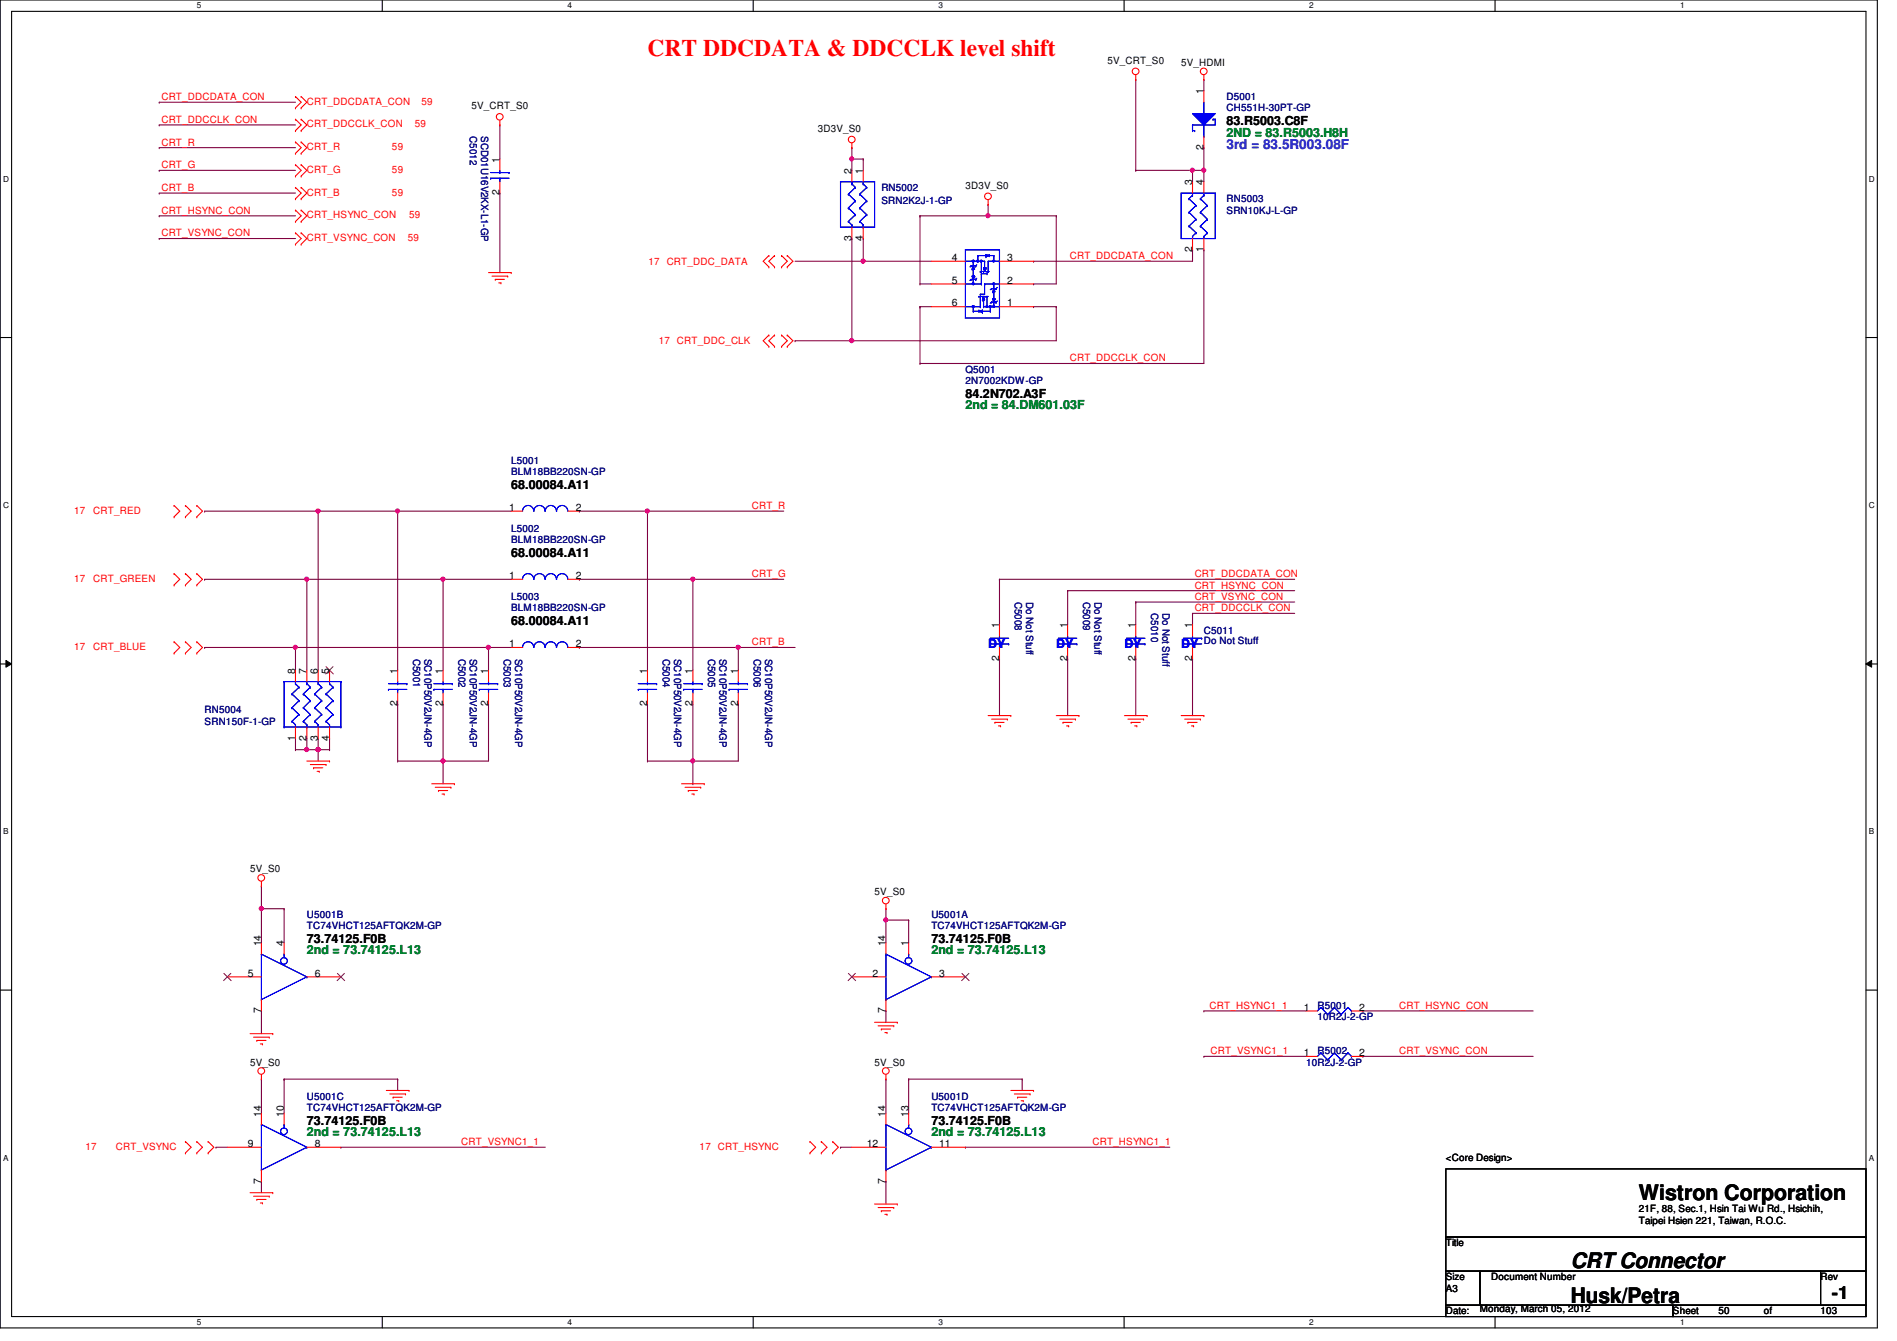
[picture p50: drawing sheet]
<svg xmlns="http://www.w3.org/2000/svg" width="297mm" height="210mm" viewBox="0 0 297 210" stroke-linecap="round" stroke-linejoin="round" font-family="sans-serif">
<defs><g id="words">
<text font-size="3.7" fill="#f00" x="101.4" y="8.7">CRT DDCDATA &amp; DDCCLK level shift</text>
<g font-size="3.3">
<text x="256.6" y="187.9">Wistron Corporation</text>
<text x="246" y="203.9">Husk/Petra</text>
<text x="246" y="198.5">CRT Connector</text>
</g>
<text font-size="2.8" x="286.8" y="203.4">-1</text>
<text font-size="2.1" fill="#0080ff" x="192.1" y="23.3">3rd = 83.5R003.08F</text>
<g font-size="1.9" fill="#008000">
<text x="192.1" y="21.4">2ND = 83.R5003.H8H</text>
<text x="151.2" y="64.1">2nd = 84.DM601.03F</text>
<text x="48" y="149.4">2nd = 73.74125.L13</text>
<text x="145.8" y="149.4">2nd = 73.74125.L13</text>
<text x="48" y="177.8">2nd = 73.74125.L13</text>
<text x="145.8" y="177.8">2nd = 73.74125.L13</text>
</g>
<g font-size="1.9">
<text x="192.1" y="19.6">83.R5003.C8F</text>
<text x="151.2" y="62.3">84.2N702.A3F</text>
<text x="80" y="76.5">68.00084.A11</text>
<text x="80" y="87.2">68.00084.A11</text>
<text x="80" y="97.8">68.00084.A11</text>
<text x="48" y="147.6">73.74125.F0B</text>
<text x="145.8" y="147.6">73.74125.F0B</text>
<text x="48" y="176.1">73.74125.F0B</text>
<text x="145.8" y="176.1">73.74125.F0B</text>
</g>
<g font-size="1.9" fill="#00f">
<text x="154.7" y="101.4">DY</text>
<text x="165.4" y="101.4">DY</text>
<text x="176.1" y="101.4">DY</text>
<text x="185" y="101.4">DY</text>
</g>
<g font-size="1.6">
<text x="173.4" y="10">5V_CRT_S0</text>
<text x="185" y="10.3">5V_HDMI</text>
<text x="73.8" y="17.1">5V_CRT_S0</text>
<text x="188.5" y="14.8" transform="rotate(-90 188.5 14.8)">1</text>
<text x="128.1" y="20.7">3D3V_S0</text>
<text x="188.5" y="23.5" transform="rotate(-90 188.5 23.5)">2</text>
<text x="78.2" y="25.4" transform="rotate(-90 78.2 25.4)">1</text>
<text x="133.3" y="27.2" transform="rotate(-90 133.3 27.2)">2</text>
<text x="135.1" y="27.2" transform="rotate(-90 135.1 27.2)">1</text>
<text x="151.2" y="29.5">3D3V_S0</text>
<text x="186.7" y="29" transform="rotate(-90 186.7 29)">3</text>
<text x="188.5" y="29" transform="rotate(-90 188.5 29)">4</text>
<text x="78.2" y="30.6" transform="rotate(-90 78.2 30.6)">2</text>
<text x="133.3" y="37.7" transform="rotate(-90 133.3 37.7)">3</text>
<text x="135.1" y="37.7" transform="rotate(-90 135.1 37.7)">4</text>
<text x="149.1" y="40.9">4</text>
<text x="157.7" y="40.9">3</text>
<text x="186.7" y="39.5" transform="rotate(-90 186.7 39.5)">2</text>
<text x="188.5" y="39.5" transform="rotate(-90 188.5 39.5)">1</text>
<text x="149.1" y="44.4">5</text>
<text x="149.1" y="48">6</text>
<text x="157.7" y="48">1</text>
<text x="157.7" y="44.4">2</text>
<text x="79.7" y="80">1</text>
<text x="90.2" y="80">2</text>
<text x="79.7" y="90.6">1</text>
<text x="90.2" y="90.6">2</text>
<text x="79.7" y="101.3">1</text>
<text x="90.2" y="101.3">2</text>
<text x="156.5" y="98.3" transform="rotate(-90 156.5 98.3)">1</text>
<text x="167.1" y="98.3" transform="rotate(-90 167.1 98.3)">1</text>
<text x="177.8" y="98.3" transform="rotate(-90 177.8 98.3)">1</text>
<text x="186.7" y="98.3" transform="rotate(-90 186.7 98.3)">1</text>
<text x="46.2" y="105.5" transform="rotate(-90 46.2 105.5)">8</text>
<text x="48" y="105.5" transform="rotate(-90 48 105.5)">7</text>
<text x="49.8" y="105.5" transform="rotate(-90 49.8 105.5)">6</text>
<text x="51.6" y="105.5" transform="rotate(-90 51.6 105.5)">5</text>
<text x="62.2" y="105.5" transform="rotate(-90 62.2 105.5)">1</text>
<text x="69.3" y="105.5" transform="rotate(-90 69.3 105.5)">1</text>
<text x="76.5" y="105.5" transform="rotate(-90 76.5 105.5)">1</text>
<text x="101.3" y="105.5" transform="rotate(-90 101.3 105.5)">1</text>
<text x="108.5" y="105.5" transform="rotate(-90 108.5 105.5)">1</text>
<text x="115.6" y="105.5" transform="rotate(-90 115.6 105.5)">1</text>
<text x="156.5" y="103.5" transform="rotate(-90 156.5 103.5)">2</text>
<text x="167.1" y="103.5" transform="rotate(-90 167.1 103.5)">2</text>
<text x="177.8" y="103.5" transform="rotate(-90 177.8 103.5)">2</text>
<text x="186.7" y="103.5" transform="rotate(-90 186.7 103.5)">2</text>
<text x="62.2" y="110.6" transform="rotate(-90 62.2 110.6)">2</text>
<text x="69.3" y="110.6" transform="rotate(-90 69.3 110.6)">2</text>
<text x="76.5" y="110.6" transform="rotate(-90 76.5 110.6)">2</text>
<text x="101.3" y="110.6" transform="rotate(-90 101.3 110.6)">2</text>
<text x="108.5" y="110.6" transform="rotate(-90 108.5 110.6)">2</text>
<text x="115.6" y="110.6" transform="rotate(-90 115.6 110.6)">2</text>
<text x="46.2" y="115.9" transform="rotate(-90 46.2 115.9)">1</text>
<text x="48" y="115.9" transform="rotate(-90 48 115.9)">2</text>
<text x="49.8" y="115.9" transform="rotate(-90 49.8 115.9)">3</text>
<text x="51.6" y="115.9" transform="rotate(-90 51.6 115.9)">4</text>
<text x="39.2" y="136.6">5V_S0</text>
<text x="136.9" y="140.1">5V_S0</text>
<text x="40.9" y="148.1" transform="rotate(-90 40.9 148.1)">14</text>
<text x="44.4" y="148.1" transform="rotate(-90 44.4 148.1)">4</text>
<text x="138.7" y="148.1" transform="rotate(-90 138.7 148.1)">14</text>
<text x="142.2" y="148.1" transform="rotate(-90 142.2 148.1)">1</text>
<text x="38.8" y="152.9">5</text>
<text x="49.3" y="152.9">6</text>
<text x="136.6" y="152.9">2</text>
<text x="147.1" y="152.9">3</text>
<text x="40.9" y="158.6" transform="rotate(-90 40.9 158.6)">7</text>
<text x="138.7" y="158.6" transform="rotate(-90 138.7 158.6)">7</text>
<text x="204.2" y="158.2">1</text>
<text x="212.8" y="158.2">2</text>
<text x="39.2" y="166.8">5V_S0</text>
<text x="136.9" y="166.8">5V_S0</text>
<text x="204.2" y="165.3">1</text>
<text x="212.8" y="165.3">2</text>
<text x="38.8" y="179.5">9</text>
<text x="40.9" y="174.8" transform="rotate(-90 40.9 174.8)">14</text>
<text x="44.4" y="174.8" transform="rotate(-90 44.4 174.8)">10</text>
<text x="49.3" y="179.5">8</text>
<text x="135.7" y="179.5">12</text>
<text x="138.7" y="174.8" transform="rotate(-90 138.7 174.8)">14</text>
<text x="142.2" y="174.8" transform="rotate(-90 142.2 174.8)">13</text>
<text x="147.1" y="179.5">11</text>
<text x="40.9" y="185.3" transform="rotate(-90 40.9 185.3)">7</text>
<text x="138.7" y="185.3" transform="rotate(-90 138.7 185.3)">7</text>
<text x="226.4" y="181.7">&lt;Core Design&gt;</text>
<text x="256.6" y="189.7">21F, 88, Sec.1, Hsin Tai Wu Rd., Hsichih,</text>
<text x="256.6" y="191.6">Taipei Hsien 221, Taiwan, R.O.C.</text>
<text x="226.4" y="195.1">Title</text>
<text x="226.4" y="200.4">Size</text>
<text x="226.4" y="202.2">A3</text>
<text x="233.5" y="200.4">Document Number</text>
<text x="285.1" y="200.4">Rev</text>
<text x="226.4" y="205.7">Date:</text>
<text x="231.7" y="205.4">Monday, March 05, 2012</text>
<text x="262" y="205.7">Sheet</text>
<text x="269.1" y="205.7">50</text>
<text x="276.2" y="205.7">of</text>
<text x="285.1" y="205.7">103</text>
</g>
<g font-size="1.6" fill="#f00">
<text x="25.3" y="15.7">CRT_DDCDATA_CON</text>
<text x="48" y="16.4">CRT_DDCDATA_CON</text>
<text x="66" y="16.4">59</text>
<text x="25.3" y="22.8">CRT_R</text>
<text x="25.3" y="19.2">CRT_DDCCLK_CON</text>
<text x="48" y="19.9">CRT_DDCCLK_CON</text>
<text x="48" y="23.5">CRT_R</text>
<text x="61.4" y="23.5">59</text>
<text x="64.9" y="19.9">59</text>
<text x="25.3" y="29.9">CRT_B</text>
<text x="25.3" y="26.3">CRT_G</text>
<text x="48" y="27.1">CRT_G</text>
<text x="61.4" y="27.1">59</text>
<text x="25.3" y="33.4">CRT_HSYNC_CON</text>
<text x="48" y="30.6">CRT_B</text>
<text x="48" y="34.2">CRT_HSYNC_CON</text>
<text x="61.4" y="30.6">59</text>
<text x="64" y="34.2">59</text>
<text x="25.3" y="37">CRT_VSYNC_CON</text>
<text x="48" y="37.7">CRT_VSYNC_CON</text>
<text x="63.9" y="37.7">59</text>
<text x="101.6" y="41.4">17 CRT_DDC_DATA</text>
<text x="167.5" y="40.6">CRT_DDCDATA_CON</text>
<text x="103.2" y="53.9">17 CRT_DDC_CLK</text>
<text x="167.5" y="56.6">CRT_DDCCLK_CON</text>
<text x="11.6" y="80.4">17</text>
<text x="14.6" y="80.4">CRT_RED</text>
<text x="117.7" y="79.7">CRT_R</text>
<text x="11.6" y="91.1">17</text>
<text x="14.6" y="91.1">CRT_GREEN</text>
<text x="117.7" y="90.3">CRT_G</text>
<text x="187.1" y="95.7">CRT_DDCCLK_CON</text>
<text x="187.1" y="93.9">CRT_VSYNC_CON</text>
<text x="187.1" y="90.3">CRT_DDCDATA_CON</text>
<text x="187.1" y="92.1">CRT_HSYNC_CON</text>
<text x="11.6" y="101.7">17</text>
<text x="14.6" y="101.7">CRT_BLUE</text>
<text x="117.7" y="101">CRT_B</text>
<text x="189.4" y="157.9">CRT_HSYNC1_1</text>
<text x="219.1" y="157.9">CRT_HSYNC_CON</text>
<text x="189.6" y="165">CRT_VSYNC1_1</text>
<text x="219.1" y="165">CRT_VSYNC_CON</text>
<text x="13.4" y="180">17</text>
<text x="18.2" y="180">CRT_VSYNC</text>
<text x="72.2" y="179.2">CRT_VSYNC1_1</text>
<text x="109.6" y="180">17 CRT_HSYNC</text>
<text x="171.1" y="179.2">CRT_HSYNC1_1</text>
</g>
<g font-size="1.6" fill="#000080">
<text x="192.1" y="15.7">D5001</text>
<text x="192.1" y="17.4">CH551H-30PT-GP</text>
<text x="73.6" y="21.3" transform="rotate(90 73.6 21.3)">C5012</text>
<text x="75.3" y="21.3" transform="rotate(90 75.3 21.3)">SCD01U16V2KX-L1-GP</text>
<text x="138" y="29.9">RN5002</text>
<text x="138" y="32">SRN2K2J-1-GP</text>
<text x="192.1" y="31.7">RN5003</text>
<text x="192.1" y="33.4">SRN10KJ-L-GP</text>
<text x="151.2" y="58.3">Q5001</text>
<text x="151.2" y="60.1">2N7002KDW-GP</text>
<text x="80" y="72.6">L5001</text>
<text x="80" y="74.3">BLM18BB220SN-GP</text>
<text x="80" y="83.2">L5002</text>
<text x="80" y="85">BLM18BB220SN-GP</text>
<text x="80" y="93.9">L5003</text>
<text x="80" y="95.7">BLM18BB220SN-GP</text>
<text x="158.9" y="94.2" transform="rotate(90 158.9 94.2)">C5008</text>
<text x="160.7" y="94.2" transform="rotate(90 160.7 94.2)">Do Not Stuff</text>
<text x="169.6" y="94.2" transform="rotate(90 169.6 94.2)">C5009</text>
<text x="171.4" y="94.2" transform="rotate(90 171.4 94.2)">Do Not Stuff</text>
<text x="180.3" y="96" transform="rotate(90 180.3 96)">C5010</text>
<text x="182" y="96" transform="rotate(90 182 96)">Do Not Stuff</text>
<text x="188.5" y="99.2">C5011</text>
<text x="188.5" y="100.8">Do Not Stuff</text>
<text x="64.7" y="103.1" transform="rotate(90 64.7 103.1)">C5001</text>
<text x="66.5" y="103.1" transform="rotate(90 66.5 103.1)">SC10P50V2JN-4GP</text>
<text x="71.8" y="103.1" transform="rotate(90 71.8 103.1)">C5002</text>
<text x="73.6" y="103.1" transform="rotate(90 73.6 103.1)">SC10P50V2JN-4GP</text>
<text x="78.9" y="103.1" transform="rotate(90 78.9 103.1)">C5003</text>
<text x="80.7" y="103.1" transform="rotate(90 80.7 103.1)">SC10P50V2JN-4GP</text>
<text x="103.8" y="103.1" transform="rotate(90 103.8 103.1)">C5004</text>
<text x="105.6" y="103.1" transform="rotate(90 105.6 103.1)">SC10P50V2JN-4GP</text>
<text x="110.9" y="103.1" transform="rotate(90 110.9 103.1)">C5005</text>
<text x="112.7" y="103.1" transform="rotate(90 112.7 103.1)">SC10P50V2JN-4GP</text>
<text x="118" y="103.1" transform="rotate(90 118 103.1)">C5006</text>
<text x="119.8" y="103.1" transform="rotate(90 119.8 103.1)">SC10P50V2JN-4GP</text>
<text x="32" y="111.7">RN5004</text>
<text x="32" y="113.5">SRN150F-1-GP</text>
<text x="48" y="143.7">U5001B</text>
<text x="145.8" y="143.7">U5001A</text>
<text x="48" y="145.5">TC74VHCT125AFTQK2M-GP</text>
<text x="145.8" y="145.5">TC74VHCT125AFTQK2M-GP</text>
<text x="206.3" y="157.9">R5001</text>
<text x="206.3" y="159.7">10R2J-2-GP</text>
<text x="204.5" y="166.8">10R2J-2-GP</text>
<text x="206.3" y="165">R5002</text>
<text x="48" y="172.1">U5001C</text>
<text x="48" y="173.9">TC74VHCT125AFTQK2M-GP</text>
<text x="145.8" y="172.1">U5001D</text>
<text x="145.8" y="173.9">TC74VHCT125AFTQK2M-GP</text>
</g>
<g font-size="1.3">
<text x="30.8" y="1.3">5</text>
<text x="88.9" y="1.3">4</text>
<text x="146.9" y="1.3">3</text>
<text x="205" y="1.3">2</text>
<text x="263.1" y="1.3">1</text>
<text x=".5" y="28.4">D</text>
<text x="292.6" y="28.4">D</text>
<text x=".5" y="79.5">C</text>
<text x="292.6" y="79.5">C</text>
<text x=".5" y="130.6">B</text>
<text x="292.6" y="130.6">B</text>
<text x=".5" y="181.7">A</text>
<text x="292.6" y="181.7">A</text>
<text x="30.8" y="207.4">5</text>
<text x="88.9" y="207.4">4</text>
<text x="146.9" y="207.4">3</text>
<text x="205" y="207.4">2</text>
<text x="263.1" y="207.4">1</text>
</g>
</g></defs>
<path d="M0 0h294v207.9h-294zM1.8 1.8h290.4v204.3h-290.4z" fill="none" stroke="#000" stroke-width=".17"/>
<g fill="#fff">
<path d="M30.8 .2h.7v1.4h-.7z"/>
<path d="M30.8 206.2h.7v1.4h-.7z"/>
</g>
<path d="M59.9 0v1.8M59.9 206.1v1.8" fill="none" stroke="#000" stroke-width=".17"/>
<g fill="#fff">
<path d="M88.9 .2h.6v1.4h-.6z"/>
<path d="M88.9 206.2h.6v1.4h-.6z"/>
</g>
<path d="M117.9 0v1.8M117.9 206.1v1.8" fill="none" stroke="#000" stroke-width=".17"/>
<g fill="#fff">
<path d="M146.9 .2h.7v1.4h-.7z"/>
<path d="M146.9 206.2h.7v1.4h-.7z"/>
</g>
<path d="M176 0v1.8M176 206.1v1.8" fill="none" stroke="#000" stroke-width=".17"/>
<g fill="#fff">
<path d="M205 .2h.7v1.4h-.7z"/>
<path d="M205 206.2h.7v1.4h-.7z"/>
</g>
<path d="M234.1 0v1.8M234.1 206.1v1.8" fill="none" stroke="#000" stroke-width=".17"/>
<g fill="#fff">
<path d="M263.1 .2h.7v1.4h-.7z"/>
<path d="M263.1 206.2h.7v1.4h-.7z"/>
<path d="M.5 27.3h.9v1.4h-.9z"/>
<path d="M292.6 27.3h.9v1.4h-.9z"/>
<path d="M.5 78.4h.9v1.4h-.9z"/>
<path d="M292.6 78.4h.9v1.4h-.9z"/>
</g>
<path d="M0 52.8h1.8M292.2 52.8h1.8" fill="none" stroke="#000" stroke-width=".17"/>
<g fill="#fff">
<path d="M.5 129.5h.8v1.4h-.8z"/>
<path d="M292.6 129.5h.9v1.4h-.9z"/>
</g>
<path d="M0 103.9h1.8M292.2 103.9h1.8" fill="none" stroke="#000" stroke-width=".17"/>
<path d="M.9 103.4l.9 .5-.9 .5zM292.2 103.9l.9-.5v1z" fill="#000"/>
<path d="M.9 103.4l.9 .5-.9 .5zM292.2 103.9l.9-.5v1z" fill="none" stroke="#000" stroke-width=".16"/>
<g fill="#fff">
<path d="M.5 180.5h.8v1.4h-.8z"/>
<path d="M292.6 180.5h.9v1.4h-.9z"/>
</g>
<path d="M0 155h1.8M292.2 155h1.8" fill="none" stroke="#000" stroke-width=".17"/>
<path d="M69.4 119.1h.1M69.4 119.1h7.1" fill="none" stroke="#800040" stroke-width=".17"/>
<circle cx="69.4" cy="119.1" r=".32" fill="#f0f"/>
<circle cx="69.4" cy="119.1" r=".32" fill="none" stroke="#f0f" stroke-width=".17"/>
<path d="M108.5 119.1h.1M108.5 119.1h7.1" fill="none" stroke="#800040" stroke-width=".17"/>
<circle cx="108.5" cy="119.1" r=".32" fill="#f0f"/>
<circle cx="108.5" cy="119.1" r=".32" fill="none" stroke="#f0f" stroke-width=".17"/>
<path d="M49.8 117.3h.1M49.8 117.3v1.8M69.4 119.1h.1M69.4 119.1v3.6M76.5 110.2h.1M76.5 110.2v8.9" fill="none" stroke="#800040" stroke-width=".17"/>
<circle cx="49.8" cy="117.3" r=".32" fill="#f0f"/>
<circle cx="49.8" cy="117.3" r=".32" fill="none" stroke="#f0f" stroke-width=".17"/>
<path d="M62.3 80h.1M62.3 80h17.7M51.6 115.6h.1M51.6 115.6v1.7M76.5 101.3h.1M76.5 101.3v3.6" fill="none" stroke="#800040" stroke-width=".17"/>
<circle cx="62.2" cy="80" r=".32" fill="#f0f"/>
<circle cx="62.2" cy="80" r=".32" fill="none" stroke="#f0f" stroke-width=".17"/>
<path d="M62.3 80h.1M62.3 80v24.9M76.5 101.3h.1M76.5 101.3h3.5" fill="none" stroke="#800040" stroke-width=".17"/>
<circle cx="76.5" cy="101.3" r=".32" fill="#f0f"/>
<circle cx="76.5" cy="101.3" r=".32" fill="none" stroke="#f0f" stroke-width=".17"/>
<path d="M101.4 80h.1M101.4 80h21.3M108.5 119.1h.1M108.5 110.2v8.9" fill="none" stroke="#800040" stroke-width=".17"/>
<circle cx="101.4" cy="80" r=".32" fill="#f0f"/>
<circle cx="101.4" cy="80" r=".32" fill="none" stroke="#f0f" stroke-width=".17"/>
<path d="M90.7 90.7h.1M90.7 90.7h32M108.5 90.7h.1M115.6 101.3h.1M115.6 110.2h.1M115.6 101.3v3.6M115.6 110.2v8.9" fill="none" stroke="#800040" stroke-width=".17"/>
<circle cx="108.5" cy="90.7" r=".32" fill="#f0f"/>
<circle cx="108.5" cy="90.7" r=".32" fill="none" stroke="#f0f" stroke-width=".17"/>
<path d="M69.4 90.7h.1M69.4 90.7h10.6M101.4 80h.1M101.4 80v24.9" fill="none" stroke="#800040" stroke-width=".17"/>
<circle cx="69.4" cy="90.7" r=".32" fill="#f0f"/>
<circle cx="69.4" cy="90.7" r=".32" fill="none" stroke="#f0f" stroke-width=".17"/>
<path d="M69.4 90.7h.1M69.4 90.7v14.2M90.7 80h.1M90.7 80h10.7M108.5 90.7h.1M108.5 90.7v14.2M62.3 110.2h.1M62.3 110.2v8.9M90.7 101.3h.1M90.7 101.3h24.9M101.4 110.2h.1M101.4 110.2v8.9" fill="none" stroke="#800040" stroke-width=".17"/>
<circle cx="115.6" cy="101.3" r=".32" fill="#f0f"/>
<circle cx="115.6" cy="101.3" r=".32" fill="none" stroke="#f0f" stroke-width=".17"/>
<path d="M49.8 115.6h.1M49.8 115.6v1.7" fill="none" stroke="#800040" stroke-width=".17"/>
<circle cx="49.8" cy="117.3" r=".32" fill="#f0f"/>
<circle cx="49.8" cy="117.3" r=".32" fill="none" stroke="#f0f" stroke-width=".17"/>
<g fill="none" stroke="#800040" stroke-width=".17">
<path d="M156.5 90.7h.1M156.5 90.7h46.2M156.5 90.7v7.1M167.2 92.5h.1M167.2 92.5v5.3M167.2 92.5h35.5M177.8 94.2h.1M177.8 94.2h24.9M177.8 94.2v3.6M186.7 96h.1M186.7 96v1.8M186.7 96h16"/>
<path d="M46.3 115.6h.1M46.3 115.6v1.7M48 117.3h.1M48 117.3h3.6M51.6 117.3h.1M62.3 119.1h.1M69.4 110.2h.1M69.4 110.2v8.9h-7.1M115.6 101.3h.1M115.6 101.3h8.9M156.5 103.1h.1M156.5 103.1v8.9"/>
<path d="M167.2 103.1h.1M167.2 103.1v8.9M177.8 103.1h.1M177.8 103.1v8.9M186.7 103.1h.1M186.7 103.1v8.9"/>
</g>
<circle cx="48" cy="117.3" r=".32" fill="#f0f"/>
<circle cx="48" cy="117.3" r=".32" fill="none" stroke="#f0f" stroke-width=".17"/>
<path d="M133.4 53.3h.1M133.4 53.3h32" fill="none" stroke="#800040" stroke-width=".17"/>
<circle cx="133.4" cy="53.3" r=".32" fill="#f0f"/>
<circle cx="133.4" cy="53.3" r=".32" fill="none" stroke="#f0f" stroke-width=".17"/>
<path d="M188.5 26.7h.1M188.5 26.7v1.7" fill="none" stroke="#800040" stroke-width=".17"/>
<circle cx="188.5" cy="26.6" r=".32" fill="#f0f"/>
<circle cx="188.5" cy="26.6" r=".32" fill="none" stroke="#f0f" stroke-width=".17"/>
<path d="M177.8 26.7h.1M177.8 26.7h8.9M186.7 26.7h.1M186.7 26.7v1.7" fill="none" stroke="#800040" stroke-width=".17"/>
<circle cx="186.7" cy="26.6" r=".32" fill="#f0f"/>
<circle cx="186.7" cy="26.6" r=".32" fill="none" stroke="#f0f" stroke-width=".17"/>
<g fill="none" stroke="#800040" stroke-width=".17">
<path d="M188.5 12.4h.1M188.5 12.4v1.8M133.4 23.1h.1M133.4 23.1v1.8M135.2 37.3h.1M135.2 24.9h.1M135.2 24.9v1.8M135.2 37.3v3.6M154.7 33.8h.1M154.7 33.8h10.7M186.7 26.7h.1M186.7 39.1h.1"/>
<path d="M186.7 39.1v1.8M188.5 23.1h.1M188.5 39.1h.1M188.5 23.1v3.6h-1.8M188.5 39.1v17.8"/>
</g>
<circle cx="154.7" cy="33.8" r=".32" fill="#f0f"/>
<circle cx="154.7" cy="33.8" r=".32" fill="none" stroke="#f0f" stroke-width=".17"/>
<path d="M133.4 24.9h.1M133.4 24.9h1.8M133.4 24.9v1.8M144.1 33.8h.1M144.1 33.8v10.6M144.1 44.4h.1M144.1 48h.1M144.1 44.4h1.7M144.1 48h1.7M161.8 48h.1M161.8 48h3.6" fill="none" stroke="#800040" stroke-width=".17"/>
<circle cx="133.4" cy="24.9" r=".32" fill="#f0f"/>
<circle cx="133.4" cy="24.9" r=".32" fill="none" stroke="#f0f" stroke-width=".17"/>
<g fill="none" stroke="#800040" stroke-width=".17">
<path d="M177.8 12.4h.1M177.8 12.4v14.3M165.4 33.8h.1M165.4 33.8v10.6h-3.6M135.2 40.9h.1M135.2 40.9h10.6M144.1 56.9h.1M144.1 48h.1M144.1 56.9h44.4M144.1 48v8.9M161.8 44.4h.1M161.8 40.9h.1"/>
<path d="M161.8 40.9h24.9M165.4 48h.1M165.4 48v5.3"/>
</g>
<circle cx="135.1" cy="40.9" r=".32" fill="#f0f"/>
<circle cx="135.1" cy="40.9" r=".32" fill="none" stroke="#f0f" stroke-width=".17"/>
<g fill="none" stroke="#800040" stroke-width=".17">
<path d="M24.9 19.6h.1M24.9 16h.1M24.9 19.6h21.4M24.9 16h21.4M78.3 19.6h.1M78.3 19.6v5.3M24.9 30.2h.1M24.9 26.7h.1M24.9 23.1h.1M24.9 30.2h21.4M24.9 26.7h21.4M24.9 23.1h21.4"/>
<path d="M78.3 30.2h.1M78.3 30.2v12.5M133.4 37.3h.1M133.4 37.3v16h-8.9M144.1 33.8h.1M154.7 32h.1M154.7 32v1.8h-10.6M124.5 53.3h.1M124.5 40.9h10.7M135.2 40.9h.1M49.8 80h.1M49.8 80h12.5"/>
</g>
<circle cx="49.8" cy="80" r=".32" fill="#f0f"/>
<circle cx="49.8" cy="80" r=".32" fill="none" stroke="#f0f" stroke-width=".17"/>
<g fill="none" stroke="#800040" stroke-width=".17">
<path d="M101.4 119.1h.1M101.4 119.1h7.1v3.6M108.5 122.7h.1M40.9 142.2h.1M40.9 142.2v5.4M44.5 142.2h.1M44.5 142.2v5.4M138.7 144h.1M138.7 144v3.6M33.8 179.6h.1M33.8 179.6h1.8M44.5 168.9h.1"/>
<path d="M44.5 168.9h17.8M53.4 179.6h.1M53.4 179.6h32M131.6 179.6h.1M131.6 179.6h1.8M142.3 168.9h.1M142.3 168.9h17.8M151.2 179.6h.1M151.2 179.6h32M160.1 168.9h.1M160.1 168.9v1.8"/>
</g>
<circle cx="40.9" cy="142.2" r=".32" fill="#f0f"/>
<circle cx="40.9" cy="142.2" r=".32" fill="none" stroke="#f0f" stroke-width=".17"/>
<g fill="none" stroke="#800040" stroke-width=".17">
<path d="M40.9 138.7h.1M40.9 138.7v3.5M40.9 158.2h.1M40.9 142.2h.1M40.9 158.2v3.6M40.9 142.2h3.6M138.7 158.2h.1M138.7 144h.1M138.7 158.2v1.8M138.7 144h3.6M142.3 144h.1M142.3 144v3.6"/>
<path d="M188.5 158.2h.1M188.5 158.2h16M213.4 158.2h.1M213.4 158.2h26.7M40.9 168.9h.1M40.9 168.9v5.3M44.5 168.9h.1M44.5 168.9v5.3M62.3 168.9h.1M62.3 168.9v1.8M138.7 168.9h.1M138.7 168.9v5.3"/>
<path d="M142.3 168.9h.1M142.3 168.9v5.3M188.5 165.4h.1M188.5 165.4h16M213.4 165.4h.1M213.4 165.4h26.7M40.9 184.9h.1M40.9 184.9v1.8M138.7 184.9h.1M138.7 184.9v3.6"/>
</g>
<circle cx="138.7" cy="144" r=".32" fill="#f0f"/>
<circle cx="138.7" cy="144" r=".32" fill="none" stroke="#f0f" stroke-width=".17"/>
<g fill="none" stroke="#800040" stroke-width=".17">
<path d="M24.9 33.8h.1M24.9 37.3h.1M24.9 33.8h21.4M24.9 37.3h21.4M32 80h.1M32 80h17.8M49.8 80h.1M49.8 80v24.9M46.3 117.3h.1M46.3 101.3h.1M46.3 117.3h1.7M46.3 101.3h30.2"/>
<path d="M48 117.3h.1M48 115.6v1.7M138.7 142.2h.1M138.7 142.2v1.8"/>
</g>
<circle cx="46.2" cy="101.3" r=".32" fill="#f0f"/>
<circle cx="46.2" cy="101.3" r=".32" fill="none" stroke="#f0f" stroke-width=".17"/>
<path d="M48 90.7h.1M48 90.7h21.4" fill="none" stroke="#800040" stroke-width=".17"/>
<circle cx="48" cy="90.7" r=".32" fill="#f0f"/>
<circle cx="48" cy="90.7" r=".32" fill="none" stroke="#f0f" stroke-width=".17"/>
<path d="M32 90.7h.1M32 90.7h16M48 90.7h.1M48 90.7v14.2M32 101.3h.1M32 101.3h14.3M46.3 101.3h.1M46.3 101.3v3.6" fill="none" stroke="#800040" stroke-width=".17"/>
<g fill="none" stroke="#f00" stroke-width=".17">
<path d="M46.3 16.9h.1M46.3 15.1h.1M46.3 18.7h.1M46.3 15.1l.9 .9-.9 .9M46.3 18.7l.9 .9-.9 .8M47.2 16.9h.1M47.2 15.1h.1M47.2 18.7h.1M47.2 15.1l.8 .9-.8 .9M47.2 18.7l.8 .9-.8 .8M78.3 19.6h.1M78.3 18.8v.8"/>
<path d="M177.8 12.4h.1M177.8 11.7v.7M188.5 12.4h.1M188.5 11.7v.7M46.3 20.4h.1M46.3 24h.1M46.3 22.2h.1M46.3 27.6h.1M46.3 25.8h.1M46.3 31.1h.1M46.3 29.3h.1M46.3 34.7h.1"/>
<path d="M46.3 32.9h.1M46.3 38.2h.1M46.3 36.4h.1M46.3 22.2l.9 .9-.9 .9M46.3 25.8l.9 .9-.9 .9M46.3 29.3l.9 .9-.9 .9M46.3 32.9l.9 .9-.9 .9M46.3 36.4l.9 .9-.9 .9M47.2 20.4h.1M47.2 24h.1M47.2 22.2h.1M47.2 27.6h.1"/>
<path d="M47.2 25.8h.1M47.2 31.1h.1M47.2 29.3h.1M47.2 34.7h.1M47.2 32.9h.1M47.2 38.2h.1M47.2 36.4h.1M47.2 22.2l.8 .9-.8 .9M47.2 25.8l.8 .9-.8 .9M47.2 29.3l.8 .9-.8 .9M47.2 32.9l.8 .9-.8 .9M47.2 36.4l.8 .9-.8 .9"/>
<path d="M133.4 23.1h.1M133.4 22.4v.7M154.7 32h.1M154.7 31.3v.7M76.5 42.7h3.5M77 43.2h2.5M77.6 43.7h.1M77.6 43.7h1.4M78.1 44.3h.3M78.4 44.3h.1M79.5 43.2h.1M80 42.7h.1"/>
<path d="M120.4 41.8h.1M120.4 40h.1M120.4 54.2h.1M120.4 52.5h.1M120.4 40l-.9 .9 .9 .9M120.4 52.5l-.9 .8 .9 .9M121.3 41.8h.1M121.3 40h.1M121.3 54.2h.1M121.3 52.5h.1M121.3 40l-.9 .9 .9 .9M121.3 52.5l-.9 .8 .9 .9"/>
<path d="M122.4 40h.1M122.4 41.8h.1M122.4 52.5h.1M122.4 54.2h.1M122.4 40l.9 .9-.9 .9M122.4 52.5l.9 .8-.9 .9M123.3 41.8h.1M123.3 40h.1M123.3 54.2h.1M123.3 52.5h.1M123.3 40l.9 .9-.9 .9M123.3 52.5l.9 .8-.9 .9"/>
<path d="M27.3 79.1h.1M27.3 79.1l.8 .9-.8 .9M29 79.1h.1M29 79.1l.9 .9-.9 .9M30.8 79.1h.1M30.8 79.1l.9 .9-.9 .9M27.3 80.9h.1M27.3 91.6h.1M27.3 89.8h.1M27.3 89.8l.8 .9-.8 .9M29 80.9h.1M29 89.8h.1"/>
<path d="M29 91.6h.1M29 89.8l.9 .9-.9 .9M30.8 80.9h.1M30.8 91.6h.1M30.8 89.8h.1M30.8 89.8l.9 .9-.9 .9M80 90.7h1.8M88.9 90.7h1.8M167.2 97.8v1.8M27.3 102.2h.1M27.3 100.5h.1M27.3 100.5l.8 .8-.8 .9"/>
<path d="M29 100.5h.1M29 102.2h.1M29 100.5l.9 .8-.9 .9M30.8 102.2h.1M30.8 100.5h.1M30.8 100.5l.9 .8-.9 .9M48 119.1h3.6M48.6 119.7h2.5M51.1 119.7h.1M51.6 119.1h.1M62.3 104.9v1.8M62.3 108.5v1.7"/>
<path d="M154.7 112h3.6M155.3 112.6h2.4M155.8 113.1h.1M155.8 113.1h1.4M156.3 113.6h.4M156.7 113.6h.1M157.7 112.6h.1M158.3 112h.1M165.4 112h3.5M165.9 112.6h2.5M166.5 113.1h.1M166.5 113.1h1.4"/>
<path d="M167 113.6h.3M167.2 101.3v1.8M167.3 113.6h.1M168.4 112.6h.1M168.9 112h.1M176.1 112h3.5M176.6 112.6h2.5M177.1 113.1h.1M177.1 113.1h1.5M177.7 113.6h.3M178 113.6h.1M179.1 112.6h.1"/>
<path d="M179.6 112h.1M185 112h3.5M185.5 112.6h2.5M186 113.1h.1M186 113.1h1.4M186.6 113.6h.3M186.9 113.6h.1M188 112.6h.1M188.5 112h.1M40.9 138.7h.1M40.9 138v.7M49.1 120.2h.1"/>
<path d="M49.1 120.2h1.4M49.7 120.7h.3M50 120.7h.1M67.6 122.7h3.6M68.2 123.2h2.4M68.7 123.7h.1M68.7 123.7h1.4M69.2 124.3h.3M69.5 124.3h.1M70.6 123.2h.1M71.2 122.7h.1M106.7 122.7h3.6"/>
<path d="M107.3 123.2h2.4M107.8 123.7h.1M107.8 123.7h1.4M108.3 124.3h.4M108.7 124.3h.1M109.7 123.2h.1M110.3 122.7h.1M138.7 142.2h.1M138.7 141.5v.7M29 178.7h.1M29 178.7l.9 .9-.9 .9M30.8 178.7h.1"/>
<path d="M30.8 178.7l.9 .9-.9 .9M32.6 178.7h.1M32.6 178.7l.9 .9-.9 .9M35.6 179.6h5.3M39.2 161.8h3.5M39.7 162.3h2.5M40.2 162.9h.1M40.2 162.9h1.5M40.8 163.4h.3M40.9 168.9h.1M40.9 168.2v.7M40.9 174.2v1.8"/>
<path d="M41.1 163.4h.1M42.2 162.3h.1M42.7 161.8h.1M44.5 174.2v1.8M48 179.6h5.4M60.5 170.7h3.5M61 171.2h2.5M61.5 171.7h.1M61.5 171.7h1.5M62.1 172.3h.3M62.4 172.3h.1M63.5 171.2h.1"/>
<path d="M64 170.7h.1M126.8 178.7h.1M126.8 178.7l.9 .9-.9 .9M128.6 178.7h.1M128.6 178.7l.9 .9-.9 .9M130.4 178.7h.1M130.4 178.7l.9 .9-.9 .9M136.9 160h3.6M137.5 160.6h2.5M138 161.1h.1M138 161.1h1.4M138.6 161.6h.3"/>
<path d="M138.7 168.9h.1M138.7 168.2v.7M138.9 161.6h.1M140 160.6h.1M140.5 160h.1M158.3 170.7h3.5M158.8 171.2h2.5M159.3 171.7h.1M159.3 171.7h1.5M159.9 172.3h.3M160.2 172.3h.1M161.3 171.2h.1"/>
<path d="M161.8 170.7h.1M29 180.5h.1M30.8 180.5h.1M32.6 180.5h.1M39.2 186.7h3.5M39.7 187.2h2.5M40.2 187.7h.1M40.2 187.7h1.5M40.8 188.3h.3M40.9 183.1v1.8M41.1 188.3h.1M42.2 187.2h.1"/>
<path d="M42.7 186.7h.1M126.8 180.5h.1M128.6 180.5h.1M130.4 180.5h.1M136.9 188.5h3.6M137.5 189h2.5M138 189.5h.1M138 189.5h1.4M138.6 190.1h.3M138.9 190.1h.1M140 189h.1M140.5 188.5h.1"/>
<circle cx="78.3" cy="18.3" r=".52"/>
<circle cx="177.8" cy="11.2" r=".52"/>
<circle cx="188.5" cy="11.2" r=".52"/>
<circle cx="133.4" cy="21.8" r=".52"/>
<circle cx="154.7" cy="30.7" r=".52"/>
<circle cx="40.9" cy="137.4" r=".52"/>
<circle cx="138.7" cy="141" r=".52"/>
<circle cx="40.9" cy="167.6" r=".52"/>
<circle cx="138.7" cy="167.6" r=".52"/>
</g>
<path d="M226.4 183h65.8v10.6h-65.8zM226.4 193.6h65.8v5.4h-65.8zM226.4 199h5.3v5.3h-5.3zM231.7 199h53.4v5.3h-53.4zM285.1 199h7.1v5.3h-7.1zM226.4 204.3h35.6v1.8h-35.6zM262 204.3h30.2v1.8h-30.2z" fill="none" stroke="#000" stroke-width=".17"/>
<g fill="none" stroke="#00f" stroke-width=".17">
<path d="M154.4 39.8h.1M154.4 39.8l.5 .2-.5 .2M154.4 39.8v.4M154.9 39.8h.1M154.9 39.8v.4M151.2 40.9h.1M151.2 48h2.3M151.2 44.4h2.5M151.2 40.9h3M152.1 41.6h.1M152.1 43.7h.1M152.1 41.6h.7"/>
<path d="M152.1 43.7h.7M152.1 41.6l-.2 .2M152.1 43.7l-.2 .2M152.2 42.1h.1M152.2 43.2h.1M152.2 43.2h.4M152.2 43.2l.2 .5M152.4 48.7h.1M152.4 41.6h.1M152.4 40.9h.1M152.4 43.7h.1M152.4 41.8h.1"/>
<path d="M152.4 40.9v.7M152.4 41.8v2.6M152.4 48v.7M152.4 48.7h2.7M152.4 41.6l.2 .5h-.4M152.4 41.6l-.2 .5M152.6 43.2h.1M152.6 43.2l-.2 .5M152.8 41.6h.1M152.8 43.7h.1M152.9 43.6l-.1 .1M152.9 41.4l-.1 .2"/>
<path d="M153.1 40h.1M153.1 40.9h.1M153.1 40h2.5M153.1 40v.9M153.3 48.6h.1M153.3 46.4h.1M153.3 48.6v.3M153.3 46.4h.4M153.5 48h.1M153.5 46.4h.1M153.5 46.1h.1M153.5 42.5h.1"/>
<path d="M153.5 46.4v1.6M153.5 42.5h.3M153.7 44.4h.1M153.7 42.8h.1M153.7 42.5h.1M153.7 40.9v1.6M153.7 42.8v1.6M153.7 42.8h.9M153.8 46.9h.1M153.8 46.4h.1M153.8 48.6h.1M153.8 48.9h.1"/>
<path d="M153.8 46.4h.4M153.8 48.6v.3M153.8 48.6l-.5 .1 .5 .2M154 48h.1M154 42h.1M154 46.4h.1M154 42.5h.1M154 48h2.5M154 42h.4M154 42l.2 .5M154 46.4v1.6M154 46.4l.2 .5h-.4"/>
<path d="M154 46.4l-.2 .5M154 42.5h.4M154.2 44.4h.1M154.2 40.9h.1M154.2 44.4v1.7h-.7M154.2 40.9v1.6M154.2 44.4h2.3M154.4 40.2h.1M154.4 42h.1M154.4 46.4h.1M154.4 42l-.2 .5M154.4 46.4h.3"/>
<path d="M154.6 46.4h.1M154.6 42.8h.1M154.6 42.5h.1M154.6 46.4v1.6M154.6 42.5h.3M154.7 42.5h.1M155.1 48.7h.1M155.3 47.3h.1M155.3 45.2h.1M155.3 45.2h.7M155.3 47.3h.7M155.3 47.3l-.2 .2"/>
<path d="M155.3 45.2l-.2 .1M155.4 46.8h.1M155.4 45.7h.1M155.4 46.8l.2 .5M155.4 46.8h.4M155.6 40h.1M155.6 44.4h.1M155.6 45.2h.1M155.6 47.3h.1M155.6 45.3h.1M155.6 40v.9M155.6 44.4v.8"/>
<path d="M155.6 45.3v2.7M155.6 45.2l.2 .5h-.4M155.6 45.2l-.2 .5M155.8 46.8h.1M155.8 46.8l-.2 .5M156 45.2h.1M156 47.3h.1M156.2 45l-.2 .2M156.2 47.1l-.2 .2M156.5 40.9h.1M156.5 40.9h-1.8v1.6M81.8 90.7a.87 .87 0 0 1 .9-.9 .87 .87 0 0 1 .9 .9"/>
<path d="M83.6 90.7a.87 .87 0 0 1 .9-.9 .87 .87 0 0 1 .8 .9M85.4 90.7a.87 .87 0 0 1 .9-.9 .87 .87 0 0 1 .8 .9M87.2 90.7a.87 .87 0 0 1 .8-.9 .87 .87 0 0 1 .9 .9M165.7 99.9h.1M165.7 99.9h2.9M167.2 99.9h.1M167.2 99.6v.3M60.8 107.9h.1M60.8 107h2.9M60.8 107.9h2.9M62.3 107h.1M62.3 107.9h.1"/>
<path d="M62.3 106.7v.3M62.3 107.9v.6M63.7 107h.1M165.7 100.8h2.9M167.2 100.8h.1M167.2 100.8v.5M168.6 100.8h.1M40.9 176h.1M40.9 176l7.1 3.6M40.9 176v7.1M44.5 176h.1M44.5 176v.6"/>
<path d="M48 179.6h.1M48 179.6l-7.1 3.5M40.9 183.1h.1"/>
<circle cx="44.5" cy="177.1" r=".52"/>
</g>
<path d="M155.5 47.9h.2v.2h-.2z" fill-rule="evenodd" fill="#00f"/>
<path d="M155.5 47.9h.2v.2h-.2z" fill="none" stroke="#00f" stroke-width=".17"/>
<path d="M154.4 47.9h.2v.2h-.2z" fill-rule="evenodd" fill="#00f"/>
<path d="M154.4 47.9h.2v.2h-.2z" fill="none" stroke="#00f" stroke-width=".17"/>
<path d="M152.3 47.9h.2v.2h-.2z" fill-rule="evenodd" fill="#00f"/>
<path d="M152.3 47.9h.2v.2h-.2z" fill="none" stroke="#00f" stroke-width=".17"/>
<path d="M155.5 40.8h.2v.2h-.2z" fill-rule="evenodd" fill="#00f"/>
<path d="M155.5 40.8h.2v.2h-.2z" fill="none" stroke="#00f" stroke-width=".17"/>
<path d="M153.5 40.8h.2v.2h-.2z" fill-rule="evenodd" fill="#00f"/>
<path d="M153.5 40.8h.2v.2h-.2z" fill="none" stroke="#00f" stroke-width=".17"/>
<path d="M153 40.8h.2v.2h-.2z" fill-rule="evenodd" fill="#00f"/>
<path d="M153 40.8h.2v.2h-.2z" fill="none" stroke="#00f" stroke-width=".17"/>
<path d="M152.3 40.8h.2v.2h-.2z" fill-rule="evenodd" fill="#00f"/>
<path d="M152.3 40.8h.2v.2h-.2z" fill="none" stroke="#00f" stroke-width=".17"/>
<path d="M154.9 47.9h.3v.2h-.3z" fill-rule="evenodd" fill="#00f"/>
<path d="M154.9 47.9h.3v.2h-.3zM155.1 48h.1M155.1 48v.7" fill="none" stroke="#00f" stroke-width=".17"/>
<path d="M152.3 44.3h.2v.2h-.2z" fill-rule="evenodd" fill="#00f"/>
<path d="M152.3 44.3h.2v.2h-.2z" fill="none" stroke="#00f" stroke-width=".17"/>
<path d="M155.5 44.3h.2v.2h-.2z" fill-rule="evenodd" fill="#00f"/>
<g fill="none" stroke="#00f" stroke-width=".17">
<path d="M151.2 39.1h5.3v10.7h-5.3zM154.4 39.8h.1M154.4 39.8l.5 .2-.5 .2M154.4 39.8v.4M154.9 39.8h.1M154.9 39.8v.4M151.2 40.9h.1M151.2 48h2.3M151.2 44.4h2.5M151.2 40.9h3M152.1 41.6h.1M152.1 43.7h.1"/>
<path d="M152.1 41.6h.7M152.1 43.7h.7M152.1 41.6l-.2 .2M152.1 43.7l-.2 .2M152.2 42.1h.1M152.2 43.2h.1M152.2 43.2h.4M152.2 43.2l.2 .5M152.4 48.7h.1M152.4 41.6h.1M152.4 40.9h.1M152.4 43.7h.1"/>
<path d="M152.4 41.8h.1M152.4 40.9v.7M152.4 41.8v2.6M152.4 48v.7M152.4 48.7h2.7M152.4 41.6l.2 .5h-.4M152.4 41.6l-.2 .5M152.6 43.2h.1M152.6 43.2l-.2 .5M152.8 41.6h.1M152.8 43.7h.1M152.9 43.6l-.1 .1"/>
<path d="M152.9 41.4l-.1 .2M153.1 40h.1M153.1 40.9h.1M153.1 40h2.5M153.1 40v.9M153.3 48.6h.1M153.3 46.4h.1M153.3 48.6v.3M153.3 46.4h.4M153.5 48h.1M153.5 46.4h.1M153.5 46.1h.1"/>
<path d="M153.5 42.5h.1M153.5 46.4v1.6M153.5 42.5h.3M153.7 44.4h.1M153.7 42.8h.1M153.7 42.5h.1M153.7 40.9v1.6M153.7 42.8v1.6M153.7 42.8h.9M153.8 46.9h.1M153.8 46.4h.1M153.8 48.6h.1"/>
<path d="M153.8 48.9h.1M153.8 46.4h.4M153.8 48.6v.3M153.8 48.6l-.5 .1 .5 .2M154 48h.1M154 42h.1M154 46.4h.1M154 42.5h.1M154 48h2.5M154 42h.4M154 42l.2 .5M154 46.4v1.6"/>
<path d="M154 46.4l.2 .5h-.4M154 46.4l-.2 .5M154 42.5h.4M154.2 44.4h.1M154.2 40.9h.1M154.2 44.4v1.7h-.7M154.2 40.9v1.6M154.2 44.4h2.3M154.4 40.2h.1M154.4 42h.1M154.4 46.4h.1M154.4 42l-.2 .5"/>
<path d="M154.4 46.4h.3M154.6 46.4h.1M154.6 42.8h.1M154.6 42.5h.1M154.6 46.4v1.6M154.6 42.5h.3M154.7 42.5h.1M155.1 48.7h.1M155.3 47.3h.1M155.3 45.2h.1M155.3 45.2h.7M155.3 47.3h.7"/>
<path d="M155.3 47.3l-.2 .2M155.3 45.2l-.2 .1M155.4 46.8h.1M155.4 45.7h.1M155.4 46.8l.2 .5M155.4 46.8h.4M155.5 44.3h.2v.2h-.2zM155.6 40h.1M155.6 44.4h.1M155.6 45.2h.1M155.6 47.3h.1M155.6 45.3h.1"/>
<path d="M155.6 40v.9M155.6 44.4v.8M155.6 45.3v2.7M155.6 45.2l.2 .5h-.4M155.6 45.2l-.2 .5M155.8 46.8h.1M155.8 46.8l-.2 .5M156 45.2h.1M156 47.3h.1M156.2 45l-.2 .2M156.2 47.1l-.2 .2M156.5 40.9h.1"/>
<path d="M156.5 40.9h-1.8v1.6"/>
</g>
<path d="M155.5 47.9h.2v.2h-.2z" fill-rule="evenodd" fill="#00f"/>
<path d="M155.5 47.9h.2v.2h-.2z" fill="none" stroke="#00f" stroke-width=".17"/>
<path d="M154.4 47.9h.2v.2h-.2z" fill-rule="evenodd" fill="#00f"/>
<path d="M154.4 47.9h.2v.2h-.2z" fill="none" stroke="#00f" stroke-width=".17"/>
<path d="M152.3 47.9h.2v.2h-.2z" fill-rule="evenodd" fill="#00f"/>
<path d="M152.3 47.9h.2v.2h-.2z" fill="none" stroke="#00f" stroke-width=".17"/>
<path d="M155.5 40.8h.2v.2h-.2z" fill-rule="evenodd" fill="#00f"/>
<path d="M155.5 40.8h.2v.2h-.2z" fill="none" stroke="#00f" stroke-width=".17"/>
<path d="M153.5 40.8h.2v.2h-.2z" fill-rule="evenodd" fill="#00f"/>
<path d="M153.5 40.8h.2v.2h-.2z" fill="none" stroke="#00f" stroke-width=".17"/>
<path d="M153 40.8h.2v.2h-.2z" fill-rule="evenodd" fill="#00f"/>
<path d="M153 40.8h.2v.2h-.2z" fill="none" stroke="#00f" stroke-width=".17"/>
<path d="M152.3 40.8h.2v.2h-.2z" fill-rule="evenodd" fill="#00f"/>
<path d="M152.3 40.8h.2v.2h-.2z" fill="none" stroke="#00f" stroke-width=".17"/>
<path d="M154.9 47.9h.3v.2h-.3z" fill-rule="evenodd" fill="#00f"/>
<path d="M154.9 47.9h.3v.2h-.3zM155.1 48h.1M155.1 48v.7" fill="none" stroke="#00f" stroke-width=".17"/>
<path d="M152.3 44.3h.2v.2h-.2z" fill-rule="evenodd" fill="#00f"/>
<path d="M152.3 44.3h.2v.2h-.2z" fill="none" stroke="#00f" stroke-width=".17"/>
<path d="M155.5 44.3h.2v.2h-.2z" fill-rule="evenodd" fill="#00f"/>
<g fill="none" stroke="#00f" stroke-width=".17">
<path d="M76.8 27.9h.1M76.8 27h2.9M76.8 27.9h2.9M78.3 27h.1M78.3 27.9h.1M78.3 26.7v.3M78.3 27.9v.5M79.7 27h.1M131.6 28.4h5.3v7.2h-5.3zM132.8 34.7h.1M132.8 32.6h.1M132.8 30.4h.1"/>
<path d="M132.8 34.7l.6 .5M132.8 32.6l1.1 1M132.8 30.4l1.1 1.1M133.4 35.2h.1M133.4 28.8h.1M133.4 28.4h.1M133.4 28.4v.4M133.4 35.2v.4M133.4 28.8l.5 .5M133.9 33.6h.1M133.9 31.5h.1M133.9 29.3h.1"/>
<path d="M133.9 33.6l-1.1 1.1M133.9 31.5l-1.1 1.1M133.9 29.3l-1.1 1.1M134.6 30.4h.1M134.6 32.6h.1M134.6 34.7h.1M134.6 30.4l1.1 1.1M134.6 32.6l1.1 1M134.6 34.7l.6 .5M135.2 28.8h.1M135.2 35.2h.1M135.2 35.6h.1"/>
<path d="M135.2 28.4v.4M135.2 35.2v.4M135.2 28.8l.5 .5M135.7 29.3h.1M135.7 31.5h.1M135.7 33.6h.1M135.7 29.3l-1.1 1.1M135.7 31.5l-1.1 1.1M135.7 33.6l-1.1 1.1M151.2 39.1h5.3v10.7h-5.3zM155.5 44.3h.2v.2h-.2zM81.8 80a.87 .87 0 0 1 .9-.9 .87 .87 0 0 1 .9 .9"/>
<path d="M83.6 80a.87 .87 0 0 1 .9-.9 .87 .87 0 0 1 .8 .9M85.4 80a.87 .87 0 0 1 .9-.9 .87 .87 0 0 1 .8 .9M87.2 80a.87 .87 0 0 1 .8-.9 .87 .87 0 0 1 .9 .9M176.4 99.9h.1M176.4 99.9h2.9M177.8 99.9h.1M177.8 99.6v.3M185.3 99.9h2.9M186.7 99.9h.1M186.7 99.6v.3M188.2 99.9h.1M44.5 106.7h.1"/>
<path d="M44.5 113.8h.1M44.5 106.7h8.9M44.5 106.7v7.1M44.5 113.8h8.9M45.7 112.9h.1M45.7 110.8h.1M45.7 108.6h.1M45.7 112.9l.6 .6M45.7 110.8l1.1 1M45.7 108.6l1.1 1.1M46.3 113.5h.1M46.3 107h.1"/>
<path d="M46.3 106.7h.1M46.3 106.7v.3M46.3 113.5v.3M46.3 107l.5 .6M46.8 111.8h.1M46.8 109.7h.1M46.8 107.6h.1M46.8 111.8l-1.1 1.1M46.8 109.7l-1.1 1.1M46.8 107.6l-1.1 1M47.5 108.6h.1M47.5 110.8h.1"/>
<path d="M47.5 112.9h.1M47.5 108.6l1.1 1.1M47.5 110.8l1.1 1M47.5 112.9l.5 .6M48 107h.1M48 113.5h.1M48 113.8h.1M48 106.7v.3M48 113.5v.3M48 107l.6 .6M48.6 107.6h.1M48.6 109.7h.1"/>
<path d="M48.6 111.8h.1M48.6 107.6l-1.1 1M48.6 109.7l-1.1 1.1M48.6 111.8l-1.1 1.1M49.3 112.9h.1M49.3 110.8h.1M49.3 108.6h.1M49.3 112.9l.5 .6M49.3 110.8l1.1 1M49.3 108.6l1.1 1.1M49.8 113.5h.1M49.8 107h.1"/>
<path d="M49.8 106.7h.1M49.8 106.7v.3M49.8 113.5v.3M49.8 107l.6 .6M50.4 111.8h.1M50.4 109.7h.1M50.4 107.6h.1M50.4 111.8l-1.1 1.1M50.4 109.7l-1.1 1.1M50.4 107.6l-1.1 1M51.1 108.6h.1M51.1 110.8h.1"/>
<path d="M51.1 112.9h.1M51.1 108.6l1.1 1.1M51.1 110.8l1.1 1M51.1 112.9l.5 .6M51.6 107h.1M51.6 113.5h.1M51.6 113.8h.1M51.6 106.7v.3M51.6 113.5v.3M51.6 107l.6 .6M52.2 107.6h.1M52.2 109.7h.1"/>
<path d="M52.2 111.8h.1M52.2 107.6l-1.1 1M52.2 109.7l-1.1 1.1M52.2 111.8l-1.1 1.1M53.4 106.7h.1M53.4 113.8h.1M53.4 106.7v7.1M67.9 107.9h.1M67.9 107h2.9M67.9 107.9h2.9M69.4 107h.1M69.4 107.9h.1"/>
<path d="M69.4 106.7v.3M69.4 107.9v.6M70.8 107h.1M75.1 107.9h.1M75.1 107h2.8M75.1 107.9h2.8M76.5 107h.1M76.5 107.9h.1M76.5 106.7v.3M76.5 107.9v.6M77.9 107h.1M81.8 101.3a.87 .87 0 0 1 .9-.8 .87 .87 0 0 1 .9 .8"/>
<path d="M83.6 101.3a.87 .87 0 0 1 .9-.8 .87 .87 0 0 1 .8 .8M85.4 101.3a.87 .87 0 0 1 .9-.8 .87 .87 0 0 1 .8 .8M87.2 101.3a.87 .87 0 0 1 .8-.8 .87 .87 0 0 1 .9 .8M99.9 107.9h.1M99.9 107h2.9M99.9 107.9h2.9M101.4 107h.1M101.4 107.9h.1M101.4 106.7v.3M101.4 107.9v.6M102.8 107h.1M107.1 107.9h.1"/>
<path d="M107.1 107h2.8M107.1 107.9h2.8M108.5 107h.1M108.5 107.9h.1M108.5 106.7v.3M108.5 107.9v.6M109.9 107h.1M114.2 107.9h.1M114.2 107h2.8M114.2 107.9h2.8M115.6 107h.1M115.6 107.9h.1"/>
<path d="M115.6 106.7v.3M115.6 107.9v.6M117 107h.1M176.4 100.8h2.9M177.8 100.8h.1M177.8 100.8v.5M179.3 100.8h.1M185.3 100.8h.1M185.3 100.8h2.9M186.7 100.8h.1M186.7 100.8v.5M40.9 156.5h.1"/>
<path d="M40.9 149.4h.1M40.9 149.4l7.1 3.5M40.9 149.4v7.1M44.5 149.4h.1M44.5 149.4v.5M48 152.9h.1M48 152.9l-7.1 3.6M138.7 156.5h.1M138.7 149.4h.1M138.7 149.4v7.1M138.7 149.4l7.1 3.5M142.3 149.4h.1"/>
<path d="M142.3 149.4v.5M145.8 152.9h.1M145.8 152.9l-7.1 3.6M206.8 157.7h.1M206.8 157.7l-.5 .5M206.8 157.7l1.1 1.1M207.9 158.8h.1M209 157.7h.1M209 157.7l-1.1 1.1M209 157.7l1 1.1M210 158.8h.1M211.1 157.7h.1"/>
<path d="M211.1 157.7l-1.1 1.1M211.1 157.7l.5 .5M211.6 158.2h.1M138.7 176h.1M138.7 176l7.1 3.6M138.7 176v7.1M142.3 176h.1M142.3 176v.6M145.8 179.6h.1M145.8 179.6l-7.1 3.5M206.8 164.8h.1M206.8 164.8l-.5 .6"/>
<path d="M206.8 164.8l1.1 1.1M207.9 165.9h.1M209 164.8h.1M209 164.8l-1.1 1.1M209 164.8l1 1.1M210 165.9h.1M211.1 164.8h.1M211.1 164.8l-1.1 1.1M211.1 164.8l.5 .6M211.6 165.4h.1M138.7 183.1h.1"/>
<circle cx="44.5" cy="150.4" r=".52"/>
<circle cx="142.3" cy="150.4" r=".52"/>
<circle cx="142.3" cy="177.1" r=".52"/>
</g>
<g fill="none" stroke="#f00" stroke-width=".17">
<path d="M78.3 24.9v1.8M78.3 28.4v1.8M133.4 26.7v1.7M133.4 35.6v1.7M135.2 26.7v1.7M135.2 35.6v1.7M145.8 48h5.4M145.8 44.4h5.4M145.8 40.9h5.4M156.5 48h5.3M156.5 44.4h5.3M156.5 40.9h5.3"/>
<path d="M80 80h1.8M88.9 80h1.8M177.8 97.8v1.8M186.7 97.8v1.8M46.3 104.9v1.8M46.3 113.8v1.8M48 104.9v1.8M48 113.8v1.8M49.8 104.9v1.8M49.8 113.8v1.8M51.6 104.9v1.8M51.6 113.8v1.8"/>
<path d="M69.4 104.9v1.8M69.4 108.5v1.7M76.5 104.9v1.8M76.5 108.5v1.7M80 101.3h1.8M88.9 101.3h1.8M101.4 104.9v1.8M101.4 108.5v1.7M108.5 104.9v1.8M108.5 108.5v1.7M115.6 104.9v1.8M115.6 108.5v1.7"/>
<path d="M177.8 101.3v1.8M186.7 101.3v1.8M35.6 152.9h5.3M40.9 147.6v1.8M40.9 156.5v1.7M44.5 147.6v1.8M48 152.9h5.4M133.4 152.9h5.3M138.7 147.6v1.8M138.7 156.5v1.7M142.3 147.6v1.8M145.8 152.9h5.4"/>
<path d="M204.5 158.2h1.8M211.6 158.2h1.8M133.4 179.6h5.3M138.7 174.2v1.8M142.3 174.2v1.8M145.8 179.6h5.4M204.5 165.4h1.8M211.6 165.4h1.8M138.7 183.1v1.8"/>
</g>
<path d="M51.1 104.4l1.1 1.1M52.2 104.4l-1.2 1.1M35 152.4l1.2 1.1M36.1 152.4l-1.1 1.1M52.8 152.4l1.2 1.1M53.9 152.4l-1.1 1.1M132.8 152.4l1.2 1.1M133.9 152.4l-1.1 1.1M150.6 152.4l1.2 1.1M151.7 152.4l-1.1 1.1" fill="none" stroke="#804000" stroke-width=".16"/>
<path d="M186.7 17.8h3.6l-1.8 1.8z" fill="#00f"/>
<g fill="none" stroke="#00f" stroke-width=".17">
<path d="M186.7 17.8h3.6l-1.8 1.8zM186.7 19.6h.1M186.7 19.6v.8M188.5 17.8h.1M188.5 16v1.8M188.5 19.6v1.7M189.9 18.7h.1M189.9 18.7h.4M190.3 18.7h.1M190.3 18.7v.9h-3.6M186.7 20.4h.1M186.7 20.4h.4"/>
<path d="M187.1 20.4h.1M188.5 21.3h.1"/>
</g>
<path d="M186.7 17.8h3.6l-1.8 1.8z" fill="#00f"/>
<g fill="none" stroke="#00f" stroke-width=".17">
<path d="M186.7 17.8h3.6l-1.8 1.8zM186.7 19.6h.1M186.7 19.6v.8M188.5 17.8h.1M188.5 16v1.8M188.5 19.6v1.7M189.9 18.7h.1M189.9 18.7h.4M190.3 18.7h.1M190.3 18.7v.9h-3.6M185 30.2h5.3v7.1h-5.3zM186.2 31.1h.1"/>
<path d="M186.2 33.2h.1M186.2 35.4h.1M186.2 31.1l1.1 1.1M186.2 33.2l1.1 1.1M186.2 35.4l1.1 1M186.7 20.4h.1M186.7 30.6h.1M186.7 37h.1M186.7 37.3h.1M186.7 30.2v.4M186.7 37v.3M186.7 20.4h.4"/>
<path d="M186.7 30.6l-.5 .5M187.1 20.4h.1M187.3 32.2h.1M187.3 34.3h.1M187.3 36.4h.1M187.3 32.2l-1.1 1M187.3 34.3l-1.1 1.1M187.3 36.4l-.6 .6M188 35.4h.1M188 33.2h.1M188 31.1h.1M188 35.4l1.1 1"/>
<path d="M188 33.2l1.1 1.1M188 31.1l1.1 1.1M188.5 21.3h.1M188.5 37h.1M188.5 30.6h.1M188.5 30.2h.1M188.5 30.2v.4M188.5 37v.3M188.5 30.6l-.5 .5M189.1 36.4h.1M189.1 34.3h.1M189.1 32.2h.1"/>
<path d="M189.1 36.4l-.6 .6M189.1 34.3l-1.1 1.1M189.1 32.2l-1.1 1M155.1 99.9h.1M155.1 99.9h2.8M156.5 99.9h.1M156.5 99.6v.3M155.1 100.8h2.8M156.5 100.8h.1M156.5 100.8v.5M157.9 100.8h.1"/>
</g>
<path d="M188.5 14.2v1.8M186.7 28.4v1.8M186.7 37.3v1.8M188.5 21.3v1.8M188.5 28.4v1.8M188.5 37.3v1.8M156.5 97.8v1.8M156.5 101.3v1.8" fill="none" stroke="#f00" stroke-width=".17"/>
<circle cx="69.4" cy="119.1" r=".32" fill="#f0f"/>
<circle cx="69.4" cy="119.1" r=".32" fill="none" stroke="#f0f" stroke-width=".17"/>
<circle cx="108.5" cy="119.1" r=".32" fill="#f0f"/>
<circle cx="108.5" cy="119.1" r=".32" fill="none" stroke="#f0f" stroke-width=".17"/>
<circle cx="49.8" cy="117.3" r=".32" fill="#f0f"/>
<circle cx="49.8" cy="117.3" r=".32" fill="none" stroke="#f0f" stroke-width=".17"/>
<circle cx="62.2" cy="80" r=".32" fill="#f0f"/>
<circle cx="62.2" cy="80" r=".32" fill="none" stroke="#f0f" stroke-width=".17"/>
<circle cx="76.5" cy="101.3" r=".32" fill="#f0f"/>
<circle cx="76.5" cy="101.3" r=".32" fill="none" stroke="#f0f" stroke-width=".17"/>
<circle cx="101.4" cy="80" r=".32" fill="#f0f"/>
<circle cx="101.4" cy="80" r=".32" fill="none" stroke="#f0f" stroke-width=".17"/>
<circle cx="108.5" cy="90.7" r=".32" fill="#f0f"/>
<circle cx="108.5" cy="90.7" r=".32" fill="none" stroke="#f0f" stroke-width=".17"/>
<circle cx="69.4" cy="90.7" r=".32" fill="#f0f"/>
<circle cx="69.4" cy="90.7" r=".32" fill="none" stroke="#f0f" stroke-width=".17"/>
<circle cx="115.6" cy="101.3" r=".32" fill="#f0f"/>
<circle cx="115.6" cy="101.3" r=".32" fill="none" stroke="#f0f" stroke-width=".17"/>
<circle cx="49.8" cy="117.3" r=".32" fill="#f0f"/>
<circle cx="49.8" cy="117.3" r=".32" fill="none" stroke="#f0f" stroke-width=".17"/>
<circle cx="48" cy="117.3" r=".32" fill="#f0f"/>
<circle cx="48" cy="117.3" r=".32" fill="none" stroke="#f0f" stroke-width=".17"/>
<circle cx="133.4" cy="53.3" r=".32" fill="#f0f"/>
<circle cx="133.4" cy="53.3" r=".32" fill="none" stroke="#f0f" stroke-width=".17"/>
<circle cx="188.5" cy="26.6" r=".32" fill="#f0f"/>
<circle cx="188.5" cy="26.6" r=".32" fill="none" stroke="#f0f" stroke-width=".17"/>
<circle cx="186.7" cy="26.6" r=".32" fill="#f0f"/>
<circle cx="186.7" cy="26.6" r=".32" fill="none" stroke="#f0f" stroke-width=".17"/>
<circle cx="154.7" cy="33.8" r=".32" fill="#f0f"/>
<circle cx="154.7" cy="33.8" r=".32" fill="none" stroke="#f0f" stroke-width=".17"/>
<circle cx="133.4" cy="24.9" r=".32" fill="#f0f"/>
<circle cx="133.4" cy="24.9" r=".32" fill="none" stroke="#f0f" stroke-width=".17"/>
<circle cx="135.1" cy="40.9" r=".32" fill="#f0f"/>
<circle cx="135.1" cy="40.9" r=".32" fill="none" stroke="#f0f" stroke-width=".17"/>
<circle cx="49.8" cy="80" r=".32" fill="#f0f"/>
<circle cx="49.8" cy="80" r=".32" fill="none" stroke="#f0f" stroke-width=".17"/>
<circle cx="40.9" cy="142.2" r=".32" fill="#f0f"/>
<circle cx="40.9" cy="142.2" r=".32" fill="none" stroke="#f0f" stroke-width=".17"/>
<circle cx="138.7" cy="144" r=".32" fill="#f0f"/>
<circle cx="138.7" cy="144" r=".32" fill="none" stroke="#f0f" stroke-width=".17"/>
<circle cx="46.2" cy="101.3" r=".32" fill="#f0f"/>
<circle cx="46.2" cy="101.3" r=".32" fill="none" stroke="#f0f" stroke-width=".17"/>
<circle cx="48" cy="90.7" r=".32" fill="#f0f"/>
<circle cx="48" cy="90.7" r=".32" fill="none" stroke="#f0f" stroke-width=".17"/>
<use href="#words"/>
</svg>
